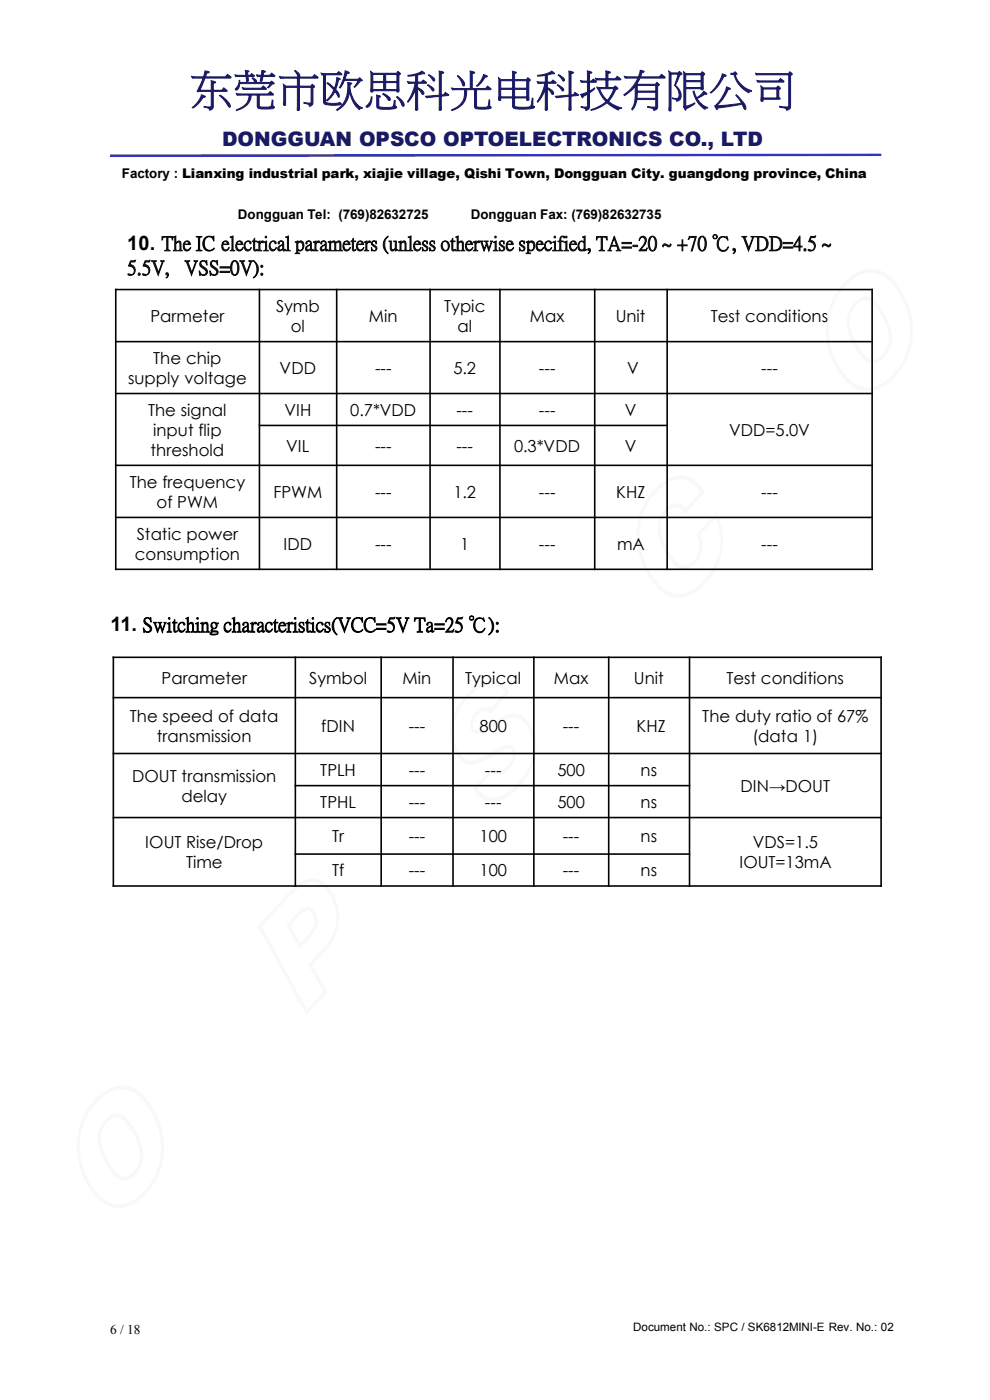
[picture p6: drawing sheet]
<svg xmlns="http://www.w3.org/2000/svg" width="210mm" height="297mm" viewBox="0 0 210 297" stroke-linecap="round" stroke-linejoin="round" font-family="sans-serif">
<defs><g id="words">
<text font-size="9.2" fill="#191966" x="40.3" y="22">东莞市欧思科光电科技有限公司</text>
<text font-size="4.2" fill="#191966" x="47.1" y="30.9">DONGGUAN OPSCO OPTOELECTRONICS CO., LTD</text>
<g font-size="4.2">
<text x="27" y="53">10. The IC electrical parameters (unless otherwise specified, TA=-20 ~ +70 ℃, VDD=4.5 ~</text>
<text x="23.4" y="133.9">11. Switching characteristics(VCC=5V Ta=25 ℃):</text>
</g>
<g font-size="4.2" fill="#0d0d0d">
<text x="27" y="58.1">5.5V,</text>
<text x="39.2" y="58.1">VSS=0V):</text>
</g>
<g font-size="3.5">
<text x="31.9" y="68.3">Parmeter</text>
<text x="58.5" y="66.2">Symb</text>
<text x="61.7" y="70.4">ol</text>
<text x="78.2" y="68.3">Min</text>
<text x="94.2" y="66.2">Typic</text>
<text x="97" y="70.4">al</text>
<text x="112.4" y="68.3">Max</text>
<text x="130.6" y="68.3">Unit</text>
<text x="150.8" y="68.3">Test conditions</text>
<text x="32.5" y="77.2">The chip</text>
<text x="27.2" y="81.4">supply voltage</text>
<text x="59.3" y="79.3">VDD</text>
<text x="79.5" y="79.3">---</text>
<text x="96.2" y="79.3">5.2</text>
<text x="114.3" y="79.3">---</text>
<text x="133.1" y="79.3">V</text>
<text x="161.5" y="79.3">---</text>
<text x="31.4" y="88.2">The signal</text>
<text x="60.3" y="88.2">VIH</text>
<text x="74.3" y="88.2">0.7*VDD</text>
<text x="96.8" y="88.2">---</text>
<text x="114.3" y="88.2">---</text>
<text x="132.5" y="88.2">V</text>
<text x="32.5" y="92.5">input flip</text>
<text x="60.7" y="95.8">VIL</text>
<text x="79.5" y="95.8">---</text>
<text x="96.8" y="95.8">---</text>
<text x="109.1" y="95.8">0.3*VDD</text>
<text x="132.5" y="95.8">V</text>
<text x="154.6" y="92.5">VDD=5.0V</text>
<text x="31.9" y="96.7">threshold</text>
<text x="27.5" y="103.5">The frequency</text>
<text x="33.2" y="107.7">of PWM</text>
<text x="58" y="105.6">FPWM</text>
<text x="79.5" y="105.6">---</text>
<text x="96.2" y="105.6">1.2</text>
<text x="114.3" y="105.6">---</text>
<text x="130.7" y="105.6">KHZ</text>
<text x="161.5" y="105.6">---</text>
<text x="28.6" y="118.7">consumption</text>
<text x="29" y="114.5">Static power</text>
<text x="60.2" y="116.6">IDD</text>
<text x="79.5" y="116.6">---</text>
<text x="97.6" y="116.6">1</text>
<text x="114.3" y="116.6">---</text>
<text x="130.9" y="116.6">mA</text>
<text x="161.5" y="116.6">---</text>
<text x="34.3" y="145.1">Parameter</text>
<text x="65.6" y="145.1">Symbol</text>
<text x="85.4" y="145.1">Min</text>
<text x="98.7" y="145.1">Typical</text>
<text x="117.5" y="145.1">Max</text>
<text x="134.5" y="145.1">Unit</text>
<text x="154.1" y="145.1">Test conditions</text>
<text x="27.6" y="153.2">The speed of data</text>
<text x="68.2" y="155.3">fDIN</text>
<text x="86.7" y="155.3">---</text>
<text x="101.7" y="155.3">800</text>
<text x="119.4" y="155.3">---</text>
<text x="135" y="155.3">KHZ</text>
<text x="149" y="153.2">The duty ratio of 67%</text>
<text x="33.3" y="157.4">transmission</text>
<text x="159.6" y="157.4">(data 1)</text>
<text x="28" y="165.9">DOUT transmission</text>
<text x="67.9" y="164.6">TPLH</text>
<text x="86.7" y="164.6">---</text>
<text x="102.9" y="164.6">---</text>
<text x="118.2" y="164.6">500</text>
<text x="135.9" y="164.6">ns</text>
<text x="157.1" y="168">DIN→DOUT</text>
<text x="38.5" y="170.1">delay</text>
<text x="67.9" y="171.4">TPHL</text>
<text x="86.7" y="171.4">---</text>
<text x="102.9" y="171.4">---</text>
<text x="118.2" y="171.4">500</text>
<text x="135.9" y="171.4">ns</text>
<text x="30.8" y="179.9">IOUT Rise/Drop</text>
<text x="70.4" y="178.6">Tr</text>
<text x="86.7" y="178.6">---</text>
<text x="101.7" y="178.6">100</text>
<text x="119.4" y="178.6">---</text>
<text x="135.9" y="178.6">ns</text>
<text x="159.7" y="179.9">VDS=1.5</text>
<text x="39.5" y="184.2">Time</text>
<text x="70.4" y="185.9">Tf</text>
<text x="86.7" y="185.9">---</text>
<text x="101.7" y="185.9">100</text>
<text x="119.4" y="185.9">---</text>
<text x="135.9" y="185.9">ns</text>
<text x="156.8" y="184.2">IOUT=13mA</text>
</g>
<g font-size="2.8">
<text x="25.9" y="37.8">Factory : Lianxing industrial park, xiajie village, Qishi Town, Dongguan City. guangdong province, China</text>
<text x="50.5" y="46.4">Dongguan Tel: (769)82632725</text>
<text x="99.9" y="46.4">Dongguan Fax: (769)82632735</text>
<text x="23.4" y="283.1">6 / 18</text>
</g>
<text font-size="2.5" x="134.3" y="282.3">Document No.: SPC / SK6812MINI-E Rev. No.: 02</text>
</g></defs>
<path d="M23.3 32.8l163.6-.2v.5l-163.6 .2z" fill="#33c"/>
<path d="M22.4 237.5a2.68 2.68 0 0 1 4.5-.3 12.9 12.9 0 0 1 3.4 8.5 5.8 5.8 0 0 1-3.7 4.7 3.6 3.6 0 0 1-3.3-2.1 11 11 0 0 1-2.4-8l.4-1.2zM20.4 234a14.3 14.3 0 0 0 2 20.6 5.6 5.6 0 0 0 6.9-.7 14 14 0 0 0 2.3-18.8 7.4 7.4 0 0 0-5.6-4 7.5 7.5 0 0 0-5.6 2.9zM23.2 237.7a5.3 5.3 0 0 0-1.3 6.4 10 10 0 0 0 3.8 5.4 3 3 0 0 0 3.5-2.1 6.7 6.7 0 0 0-.6-6.2 8.3 8.3 0 0 0-3.2-4 2.05 2.05 0 0 0-2.2 .5zM20.8 232.6a6.4 6.4 0 0 1 8.1-1.4 15.1 15.1 0 0 1 .6 23.4 6.2 6.2 0 0 1-9.3-.9 15.4 15.4 0 0 1-1.3-18.8zM61.4 189.2a7.2 7.2 0 0 1 5.2-2.9 6 6 0 0 1 4.4 4.1 9.9 9.9 0 0 1-2.1 11.4l-2.7 2.9 3.2 5.8-4.4 4.8-10.3-18.8zM61.7 189.8l-6.2 6.8 9.6 17.6 3.5-3.8-3.2-5.8 3-3.1a9.1 9.1 0 0 0 2.1-10.7 5.4 5.4 0 0 0-4.2-3.6 6.8 6.8 0 0 0-4.6 2.6zM63.1 193.7l1-.9a1.5 1.5 0 0 1 2.4 .3 3.7 3.7 0 0 1-.2 5l-2.8 3.2-2.7-5.1zM63 194.7l-1.4 1.6 2.1 3.9 1.4-1.6a3.9 3.9 0 0 0 1.6-3.6l-.3-.8a1.28 1.28 0 0 0-1-1 1.28 1.28 0 0 0-1.4 .5zM99.6 146.7a6.1 6.1 0 0 1 5.7-2.2 5.1 5.1 0 0 1 2.8 2.4l-4.2 4.5a1.45 1.45 0 0 0-2.4 0 2.35 2.35 0 0 0-.7 3.4 3.2 3.2 0 0 0 2.7-.9l.5-.3a12.4 12.4 0 0 1 4.9-2.2 4.1 4.1 0 0 1 3.7 2.5 10.8 10.8 0 0 1-2 12.5 8.8 8.8 0 0 1-5.9 3.7 5 5 0 0 1-4.4-2.8l4.3-4.6a1.65 1.65 0 0 0 2.7 .1 3.3 3.3 0 0 0 1.3-3.6 1.07 1.07 0 0 0-1.4-.3l-1.9 1.1a11.9 11.9 0 0 1-5.9 2.2 5.8 5.8 0 0 1-3.7-4.7 11.7 11.7 0 0 1 3.9-10.8zM99.8 147.5a10.3 10.3 0 0 0-3.4 10.4 4.6 4.6 0 0 0 3.2 3.4 12.3 12.3 0 0 0 5.9-2.4 3.9 3.9 0 0 1 3-.8 2.75 2.75 0 0 1 .3 3.9 3.8 3.8 0 0 1-3.4 2.3l-.8-.6-3.3 3.6a4.4 4.4 0 0 0 6.6 .7 13.1 13.1 0 0 0 5.3-9.2 7.6 7.6 0 0 0-2.9-6.3 4.1 4.1 0 0 0-3.9 .6l-2.8 1.5a4 4 0 0 1-3 .9 2.73 2.73 0 0 1 0-4 2.8 2.8 0 0 1 2.7-1.5l.6 .4 3.4-3.6a3.9 3.9 0 0 0-5.8-.8zM139.8 103.8a13.8 13.8 0 0 0-2.1 17.2 8.9 8.9 0 0 0 5.5 4.9 6.3 6.3 0 0 0 5.5-2.1 12 12 0 0 0 3.1-13.9l-3.2 3.5a5.7 5.7 0 0 1-2.7 7.2 3.6 3.6 0 0 1-3.9-2 10.4 10.4 0 0 1-2.1-8.5 5.2 5.2 0 0 1 3-3.3 2.5 2.5 0 0 1 2.5 1.1l3.1-3.4a4.9 4.9 0 0 0-8-1.3zM139.5 103.3a6.4 6.4 0 0 1 6.4-2.2 7.5 7.5 0 0 1 3.6 3.3l-4.2 4.6a2.16 2.16 0 0 0-1.8-1.4 2.16 2.16 0 0 0-2.1 1 5.4 5.4 0 0 0-.7 6 9.4 9.4 0 0 0 3.7 5.2 2.8 2.8 0 0 0 3.4-1.7 5.2 5.2 0 0 0 0-4.8l4.2-4.6a13.2 13.2 0 0 1-6 17.7 6 6 0 0 1-7-2.3 15.5 15.5 0 0 1-1.5-18.6zM181.2 64.2a2.73 2.73 0 0 1 4.5-.2 12.9 12.9 0 0 1 3.5 8.4 5.7 5.7 0 0 1-3.8 4.7 3.1 3.1 0 0 1-2.8-1.5 12.1 12.1 0 0 1-2.9-8l.4-1.7zM180 60a14.3 14.3 0 0 0 1.2 21.4 5.9 5.9 0 0 0 7.6-1.3 14 14 0 0 0 1.7-18.2 7 7 0 0 0-6.4-4 7.1 7.1 0 0 0-4.1 2.1zM181.6 64.9a5.3 5.3 0 0 0-.9 5.9 10.1 10.1 0 0 0 3.8 5.4 2.43 2.43 0 0 0 2.7-1 5.3 5.3 0 0 0 .9-5.9 10 10 0 0 0-3.8-5.4 2.34 2.34 0 0 0-2.7 1zM179.7 59.4a6.3 6.3 0 0 1 8.1-1.5 15 15 0 0 1 5.5 9 14 14 0 0 1-7.2 15.8 6.1 6.1 0 0 1-7.1-2.3 15.5 15.5 0 0 1-1.2-18.8z" fill="#f8f8f8"/>
<g fill="none" stroke="#000" stroke-width=".34">
<path d="M24.4 72.5h160.8M24.4 61.4h160.8M24.6 61.3v59.6M55 61.3v59.6M71.4 61.3v59.6M91.2 61.3v59.6M106 61.3v59.6M126.2 61.3v59.6M141.5 61.3v59.6M185 61.3v59.6M24.4 83.5h160.8M24.4 98.7h160.8"/>
<path d="M54.9 90.3h86.8M24.4 109.8h160.8M23.9 139.4h163.2M24 139.3v48.8M24.4 120.8h160.8M62.7 139.3v48.8M80.9 139.3v48.8M96.1 139.3v48.8M113.2 139.3v48.8M129.1 139.3v48.8M146.3 139.3v48.8M186.9 139.3v48.8"/>
<path d="M23.9 148h163.2M23.9 159.9h163.2M23.9 173.4h163.2M62.5 166.7h83.9M23.9 188h163.2M62.5 181.2h83.9"/>
</g>
<use href="#words"/>
</svg>
